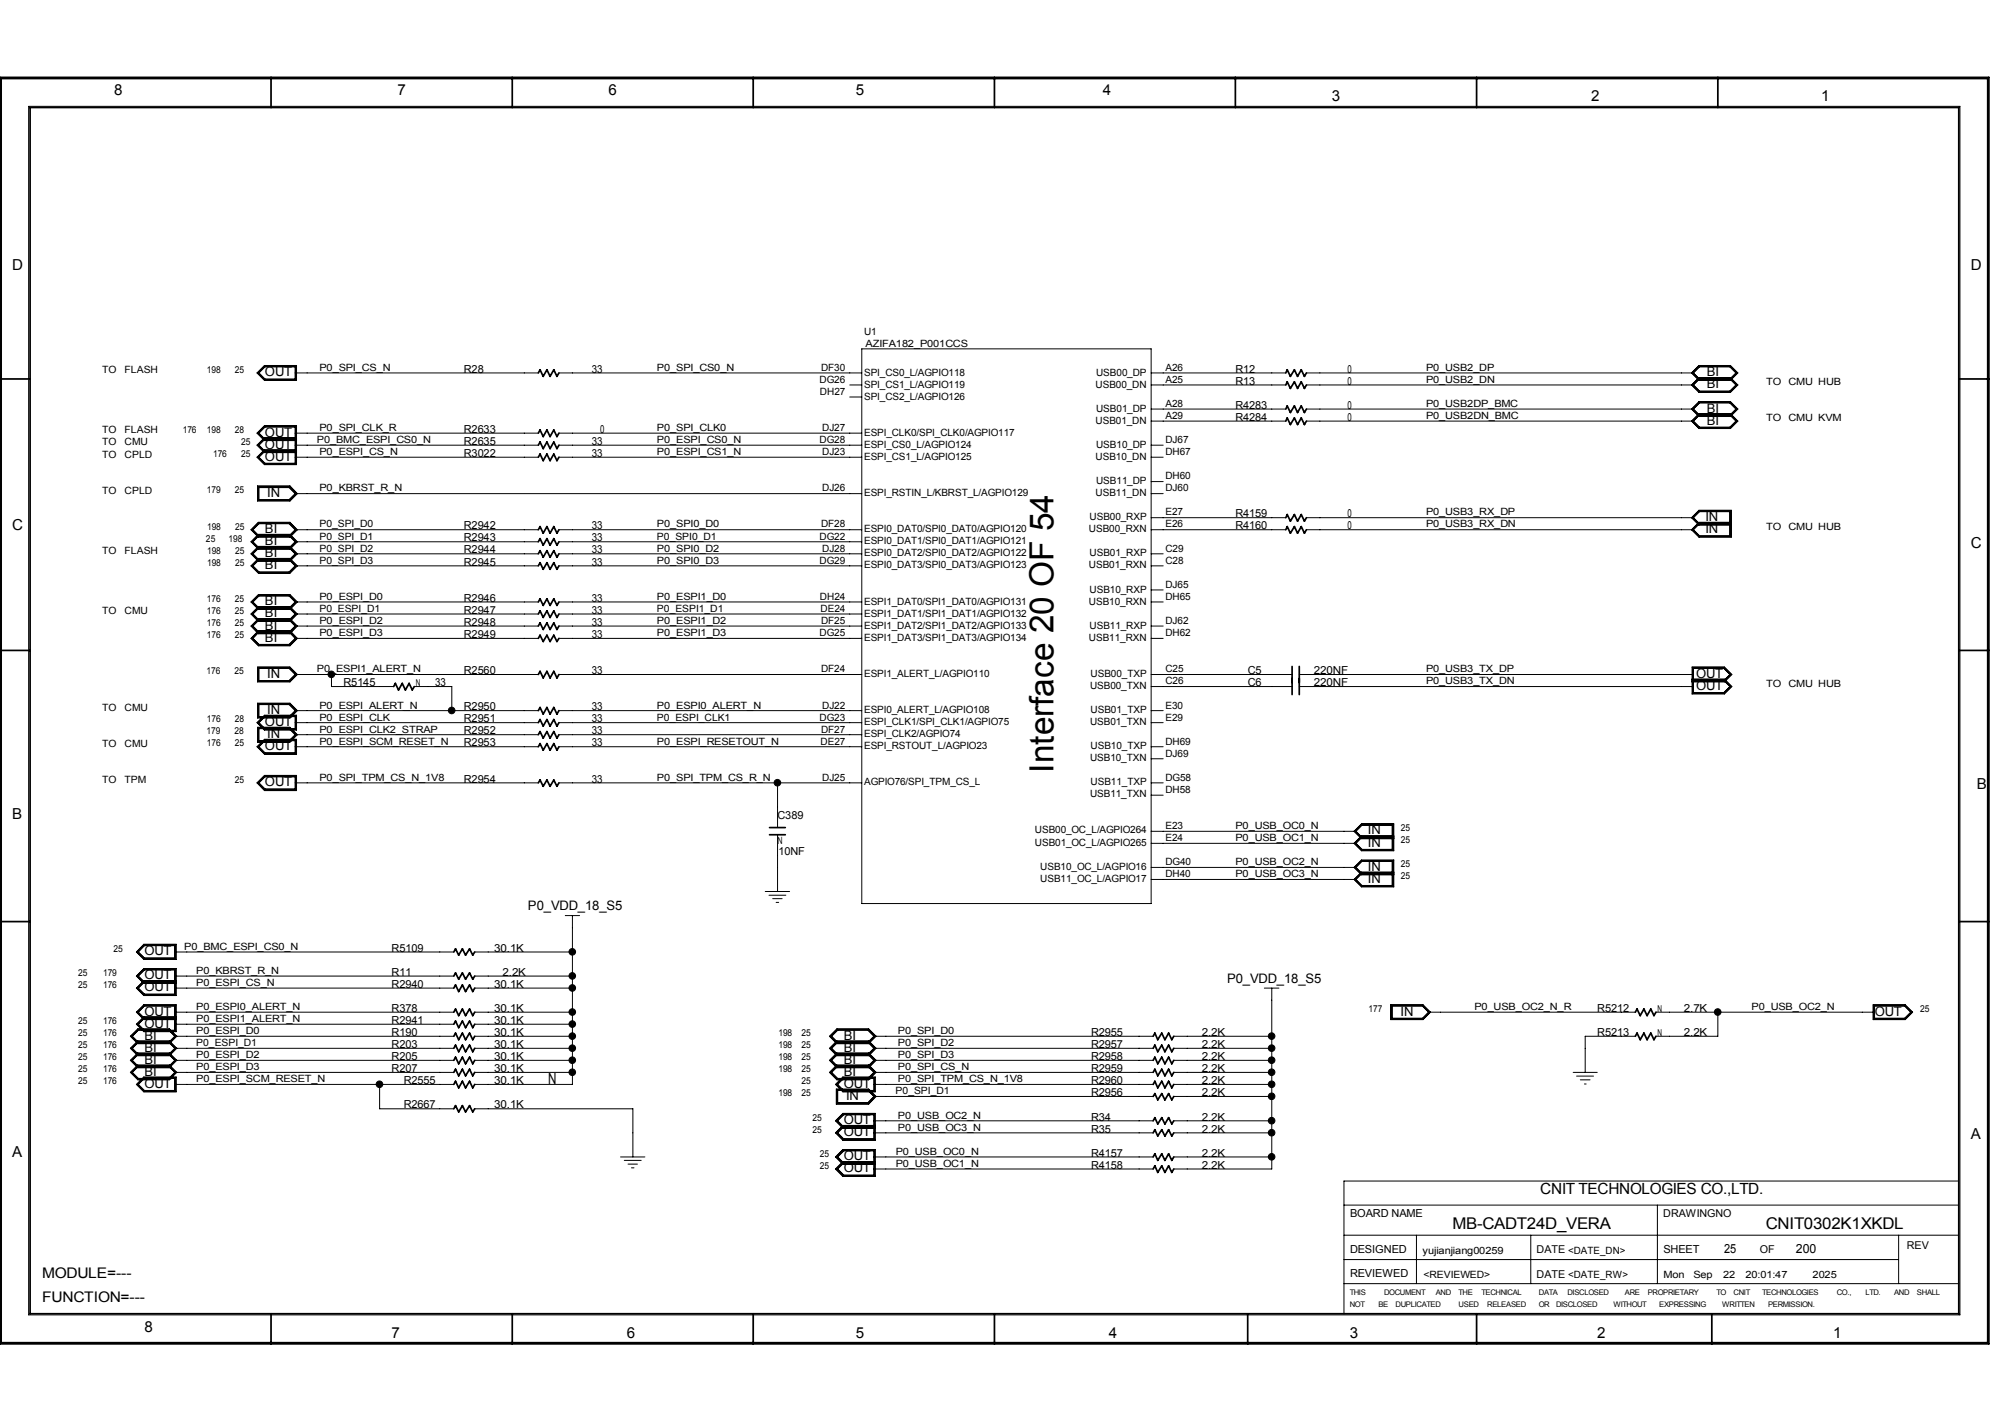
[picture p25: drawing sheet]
<svg xmlns="http://www.w3.org/2000/svg" width="297mm" height="210mm" viewBox="0 0 297 210" stroke-linecap="round" stroke-linejoin="round" font-family="sans-serif">
<defs><g id="words">
<text font-size="4.9" x="155.7" y="114.1" transform="rotate(-90 155.7 114.1)">Interface 20 OF 54</text>
<g font-size="2.4">
<text x="214.6" y="181.5">MB-CADT24D_VERA</text>
<text x="260.9" y="181.5">CNIT0302K1XKDL</text>
</g>
<g font-size="2.3">
<text x="81" y="160.1">N</text>
<text x="227.6" y="176.3">CNIT TECHNOLOGIES CO.,LTD.</text>
</g>
<g font-size="2.2">
<text x="16.9" y="14.1">8</text>
<text x="58.8" y="14.1">7</text>
<text x="89.9" y="14.1">6</text>
<text x="126.4" y="14.1">5</text>
<text x="163" y="14.1">4</text>
<text x="196.8" y="15">3</text>
<text x="235.1" y="15">2</text>
<text x="269.1" y="15">1</text>
<text x="1.8" y="39.9">D</text>
<text x="291.2" y="39.9">D</text>
<text x="1.8" y="78.2">C</text>
<text x="291.2" y="80.9">C</text>
<text x="292.1" y="116.5">B</text>
<text x="1.8" y="121">B</text>
<text x="1.8" y="170.8">A</text>
<text x="291.2" y="168.2">A</text>
<text x="6.2" y="188.7">MODULE=---</text>
<text x="6.2" y="192.2">FUNCTION=---</text>
<text x="21.3" y="196.6">8</text>
<text x="57.9" y="197.5">7</text>
<text x="92.6" y="197.5">6</text>
<text x="126.4" y="197.5">5</text>
<text x="163.9" y="197.5">4</text>
<text x="199.5" y="197.5">3</text>
<text x="236" y="197.5">2</text>
<text x="270.9" y="197.5">1</text>
</g>
<g font-size="1.9">
<text x="39.2" y="55.5">OUT</text>
<text x="252.2" y="55.5">BI</text>
<text x="252.2" y="57.4">BI</text>
<text x="39.2" y="64.5">OUT</text>
<text x="252.2" y="62.7">BI</text>
<text x="252.2" y="60.9">BI</text>
<text x="39.2" y="68">OUT</text>
<text x="39.2" y="66.3">OUT</text>
<text x="39.5" y="73.4">IN</text>
<text x="252" y="76.9">IN</text>
<text x="39.2" y="82.3">BI</text>
<text x="39.2" y="80.5">BI</text>
<text x="39.2" y="78.7">BI</text>
<text x="252" y="78.7">IN</text>
<text x="39.2" y="84.1">BI</text>
<text x="39.2" y="89.4">BI</text>
<text x="39.2" y="93">BI</text>
<text x="39.2" y="94.7">BI</text>
<text x="39.2" y="91.2">BI</text>
<text x="39.5" y="100.1">IN</text>
<text x="250.6" y="100.1">OUT</text>
<text x="250.6" y="101.9">OUT</text>
<text x="39.2" y="107.2">OUT</text>
<text x="39.5" y="105.5">IN</text>
<text x="39.2" y="110.8">OUT</text>
<text x="39.5" y="109">IN</text>
<text x="39.2" y="116.1">OUT</text>
<text x="202.1" y="123.2">IN</text>
<text x="202.1" y="125">IN</text>
<text x="202.1" y="130.4">IN</text>
<text x="202.1" y="128.6">IN</text>
<text x="78" y="134.5">P0_VDD_18_S5</text>
<text x="21.3" y="141.1">OUT</text>
<text x="21.3" y="150">OUT</text>
<text x="21.3" y="146.4">OUT</text>
<text x="21.3" y="144.6">OUT</text>
<text x="181.3" y="145.2">P0_VDD_18_S5</text>
<text x="207" y="150">IN</text>
<text x="277" y="150">OUT</text>
<text x="21.3" y="151.8">OUT</text>
<text x="21.3" y="155.3">BI</text>
<text x="21.3" y="153.5">BI</text>
<text x="124.7" y="153.5">BI</text>
<text x="124.7" y="155.3">BI</text>
<text x="21.3" y="160.7">OUT</text>
<text x="21.3" y="157.1">BI</text>
<text x="21.3" y="158.9">BI</text>
<text x="124.7" y="160.7">OUT</text>
<text x="124.7" y="158.9">BI</text>
<text x="124.7" y="157.1">BI</text>
<text x="124.7" y="167.8">OUT</text>
<text x="124.7" y="166">OUT</text>
<text x="125" y="162.4">IN</text>
<text x="124.7" y="171.3">OUT</text>
<text x="124.7" y="173.1">OUT</text>
<text x="254.7" y="185">25</text>
<text x="265.4" y="185">200</text>
</g>
<g font-size="1.6">
<text x="68.5" y="55">R28</text>
<text x="87.5" y="55">33</text>
<text x="182.5" y="56.8">R13</text>
<text x="182.5" y="55">R12</text>
<text x="199.1" y="56.8">0</text>
<text x="199.1" y="55">0</text>
<text x="68.5" y="65.7">R2635</text>
<text x="68.5" y="63.9">R2633</text>
<text x="87.5" y="65.7">33</text>
<text x="88.7" y="63.9">0</text>
<text x="182.5" y="60.4">R4283</text>
<text x="182.5" y="62.1">R4284</text>
<text x="199.1" y="60.4">0</text>
<text x="199.1" y="62.1">0</text>
<text x="68.5" y="67.5">R3022</text>
<text x="87.5" y="67.5">33</text>
<text x="182.5" y="76.4">R4159</text>
<text x="199.1" y="76.4">0</text>
<text x="68.5" y="78.2">R2942</text>
<text x="68.5" y="80">R2943</text>
<text x="68.5" y="81.7">R2944</text>
<text x="68.5" y="83.5">R2945</text>
<text x="87.5" y="78.2">33</text>
<text x="87.5" y="80">33</text>
<text x="87.5" y="81.7">33</text>
<text x="87.5" y="83.5">33</text>
<text x="182.5" y="78.2">R4160</text>
<text x="199.1" y="78.2">0</text>
<text x="68.5" y="88.9">R2946</text>
<text x="87.5" y="88.9">33</text>
<text x="68.5" y="90.6">R2947</text>
<text x="68.5" y="92.4">R2948</text>
<text x="68.5" y="94.2">R2949</text>
<text x="87.5" y="90.6">33</text>
<text x="87.5" y="92.4">33</text>
<text x="87.5" y="94.2">33</text>
<text x="50.8" y="101.3">R5145</text>
<text x="64.3" y="101.3">33</text>
<text x="68.5" y="99.6">R2560</text>
<text x="87.5" y="99.6">33</text>
<text x="184.4" y="101.3">C6</text>
<text x="184.4" y="99.6">C5</text>
<text x="194.1" y="101.3">220NF</text>
<text x="194.1" y="99.6">220NF</text>
<text x="68.5" y="106.7">R2951</text>
<text x="68.5" y="104.9">R2950</text>
<text x="87.5" y="106.7">33</text>
<text x="87.5" y="104.9">33</text>
<text x="68.5" y="110.2">R2953</text>
<text x="68.5" y="108.5">R2952</text>
<text x="87.5" y="110.2">33</text>
<text x="87.5" y="108.5">33</text>
<text x="68.5" y="115.6">R2954</text>
<text x="87.5" y="115.6">33</text>
<text x="114.9" y="120.9">C389</text>
<text x="115" y="126.3">10NF</text>
<text x="57.9" y="140.5">R5109</text>
<text x="73" y="140.5">30.1K</text>
<text x="57.9" y="145.9">R2940</text>
<text x="57.9" y="149.4">R378</text>
<text x="57.9" y="144.1">R11</text>
<text x="73" y="145.9">30.1K</text>
<text x="73" y="149.4">30.1K</text>
<text x="74.2" y="144.1">2.2K</text>
<text x="236" y="149.4">R5212</text>
<text x="248.8" y="149.4">2.7K</text>
<text x="57.9" y="151.2">R2941</text>
<text x="57.9" y="154.8">R203</text>
<text x="57.9" y="153">R190</text>
<text x="73" y="151.2">30.1K</text>
<text x="73" y="154.8">30.1K</text>
<text x="73" y="153">30.1K</text>
<text x="161.2" y="154.8">R2957</text>
<text x="161.2" y="153">R2955</text>
<text x="177.6" y="154.8">2.2K</text>
<text x="177.6" y="153">2.2K</text>
<text x="236" y="153">R5213</text>
<text x="248.8" y="153">2.2K</text>
<text x="57.9" y="156.5">R205</text>
<text x="57.9" y="158.3">R207</text>
<text x="59.7" y="160.1">R2555</text>
<text x="73" y="156.5">30.1K</text>
<text x="73" y="158.3">30.1K</text>
<text x="73" y="160.1">30.1K</text>
<text x="161.2" y="161.9">R2956</text>
<text x="161.2" y="156.5">R2958</text>
<text x="161.2" y="158.3">R2959</text>
<text x="161.2" y="160.1">R2960</text>
<text x="177.6" y="161.9">2.2K</text>
<text x="177.6" y="156.5">2.2K</text>
<text x="177.6" y="158.3">2.2K</text>
<text x="177.6" y="160.1">2.2K</text>
<text x="59.7" y="163.7">R2667</text>
<text x="73" y="163.7">30.1K</text>
<text x="161.2" y="165.5">R34</text>
<text x="161.2" y="167.3">R35</text>
<text x="177.6" y="165.5">2.2K</text>
<text x="177.6" y="167.3">2.2K</text>
<text x="161.2" y="170.8">R4157</text>
<text x="161.2" y="172.6">R4158</text>
<text x="177.6" y="170.8">2.2K</text>
<text x="177.6" y="172.6">2.2K</text>
<text x="199.5" y="179.7">BOARD NAME</text>
<text x="245.8" y="179.7">DRAWINGNO</text>
<text x="199.5" y="185.1">DESIGNED</text>
<text x="227.1" y="185.1">DATE &lt;DATE_DN&gt;</text>
<text x="245.8" y="185">SHEET</text>
<text x="260" y="185.1">OF</text>
<text x="281.7" y="184.4">REV</text>
<text x="199.5" y="188.6">REVIEWED</text>
<text x="227.1" y="188.7">DATE &lt;DATE_RW&gt;</text>
</g>
<g font-size="1.5">
<text x="127.7" y="49.5">U1</text>
<text x="127.9" y="51.2">AZIFA182_P001CCS</text>
<text x="15.1" y="55.1">TO</text>
<text x="18.4" y="55.1">FLASH</text>
<text x="47.2" y="54.7">P0_SPI_CS_N</text>
<text x="97.1" y="54.7">P0_SPI_CS0_N</text>
<text x="121.1" y="56.5">DG26</text>
<text x="121.2" y="58.3">DH27</text>
<text x="121.3" y="54.7">DF30</text>
<text x="127.7" y="59">SPI_CS2_L/AGPIO126</text>
<text x="127.7" y="57.2">SPI_CS1_L/AGPIO119</text>
<text x="127.7" y="55.5">SPI_CS0_L/AGPIO118</text>
<text x="161.9" y="57.2">USB00_DN</text>
<text x="162" y="55.5">USB00_DP</text>
<text x="172.2" y="54.7">A26</text>
<text x="172.2" y="56.5">A25</text>
<text x="210.7" y="54.7">P0_USB2_DP</text>
<text x="210.7" y="56.5">P0_USB2_DN</text>
<text x="261" y="56.9">TO</text>
<text x="264.3" y="56.9">CMU HUB</text>
<text x="15.1" y="64">TO</text>
<text x="15.1" y="65.8">TO</text>
<text x="18.4" y="64">FLASH</text>
<text x="18.4" y="65.8">CMU</text>
<text x="46.8" y="65.5">P0_BMC_ESPI_CS0_N</text>
<text x="47.2" y="63.7">P0_SPI_CLK_R</text>
<text x="97.1" y="65.5">P0_ESPI_CS0_N</text>
<text x="97.1" y="63.7">P0_SPI_CLK0</text>
<text x="121.1" y="65.5">DG28</text>
<text x="121.5" y="63.7">DJ27</text>
<text x="127.7" y="64.4">ESPI_CLK0/SPI_CLK0/AGPIO117</text>
<text x="161.9" y="62.6">USB01_DN</text>
<text x="162" y="60.8">USB01_DP</text>
<text x="172.2" y="65.5">DJ67</text>
<text x="172.2" y="61.9">A29</text>
<text x="172.2" y="60.1">A28</text>
<text x="210.7" y="61.9">P0_USB2DN_BMC</text>
<text x="210.7" y="60.1">P0_USB2DP_BMC</text>
<text x="261" y="62.2">TO</text>
<text x="264.3" y="62.2">CMU KVM</text>
<text x="15.1" y="67.6">TO</text>
<text x="18.4" y="67.6">CPLD</text>
<text x="47.2" y="67.2">P0_ESPI_CS_N</text>
<text x="97.1" y="67.2">P0_ESPI_CS1_N</text>
<text x="121.5" y="67.2">DJ23</text>
<text x="127.7" y="67.9">ESPI_CS1_L/AGPIO125</text>
<text x="127.7" y="66.2">ESPI_CS0_L/AGPIO124</text>
<text x="161.9" y="67.9">USB10_DN</text>
<text x="162" y="71.5">USB11_DP</text>
<text x="162" y="66.2">USB10_DP</text>
<text x="172.2" y="67.2">DH67</text>
<text x="172.2" y="70.8">DH60</text>
<text x="15.1" y="72.9">TO</text>
<text x="18.4" y="72.9">CPLD</text>
<text x="47.2" y="77.9">P0_SPI_D0</text>
<text x="47.2" y="72.6">P0_KBRST_R_N</text>
<text x="97.1" y="77.9">P0_SPI0_D0</text>
<text x="121.3" y="77.9">DF28</text>
<text x="121.5" y="72.6">DJ26</text>
<text x="127.7" y="73.3">ESPI_RSTIN_L/KBRST_L/AGPIO129</text>
<text x="161" y="76.8">USB00_RXP</text>
<text x="161.9" y="73.3">USB11_DN</text>
<text x="172.2" y="77.9">E26</text>
<text x="172.2" y="76.1">E27</text>
<text x="172.2" y="72.6">DJ60</text>
<text x="210.7" y="77.9">P0_USB3_RX_DN</text>
<text x="210.7" y="76.1">P0_USB3_RX_DP</text>
<text x="15.1" y="81.8">TO</text>
<text x="18.4" y="81.8">FLASH</text>
<text x="47.2" y="79.7">P0_SPI_D1</text>
<text x="47.2" y="83.3">P0_SPI_D3</text>
<text x="47.2" y="81.5">P0_SPI_D2</text>
<text x="97.1" y="79.7">P0_SPI0_D1</text>
<text x="97.1" y="83.3">P0_SPI0_D3</text>
<text x="97.1" y="81.5">P0_SPI0_D2</text>
<text x="121.1" y="79.7">DG22</text>
<text x="121.1" y="83.3">DG29</text>
<text x="121.5" y="81.5">DJ28</text>
<text x="127.7" y="83.9">ESPI0_DAT3/SPI0_DAT3/AGPIO123</text>
<text x="127.7" y="82.2">ESPI0_DAT2/SPI0_DAT2/AGPIO122</text>
<text x="127.7" y="80.4">ESPI0_DAT1/SPI0_DAT1/AGPIO121</text>
<text x="127.7" y="78.6">ESPI0_DAT0/SPI0_DAT0/AGPIO120</text>
<text x="160.9" y="83.9">USB01_RXN</text>
<text x="160.9" y="78.6">USB00_RXN</text>
<text x="161" y="82.2">USB01_RXP</text>
<text x="172.2" y="83.3">C28</text>
<text x="172.2" y="81.5">C29</text>
<text x="261" y="78.3">TO</text>
<text x="264.3" y="78.3">CMU HUB</text>
<text x="47.2" y="88.6">P0_ESPI_D0</text>
<text x="97.1" y="88.6">P0_ESPI1_D0</text>
<text x="121.2" y="88.6">DH24</text>
<text x="127.7" y="89.3">ESPI1_DAT0/SPI1_DAT0/AGPIO131</text>
<text x="160.9" y="89.3">USB10_RXN</text>
<text x="161" y="87.5">USB10_RXP</text>
<text x="172.2" y="86.8">DJ65</text>
<text x="172.2" y="88.6">DH65</text>
<text x="15.1" y="90.7">TO</text>
<text x="18.4" y="90.7">CMU</text>
<text x="47.2" y="90.4">P0_ESPI_D1</text>
<text x="47.2" y="92.2">P0_ESPI_D2</text>
<text x="47.2" y="93.9">P0_ESPI_D3</text>
<text x="97.1" y="90.4">P0_ESPI1_D1</text>
<text x="97.1" y="93.9">P0_ESPI1_D3</text>
<text x="97.1" y="92.2">P0_ESPI1_D2</text>
<text x="121.1" y="93.9">DG25</text>
<text x="121.2" y="90.4">DE24</text>
<text x="121.3" y="92.2">DF25</text>
<text x="127.7" y="94.6">ESPI1_DAT3/SPI1_DAT3/AGPIO134</text>
<text x="127.7" y="92.8">ESPI1_DAT2/SPI1_DAT2/AGPIO133</text>
<text x="127.7" y="91.1">ESPI1_DAT1/SPI1_DAT1/AGPIO132</text>
<text x="160.9" y="94.6">USB11_RXN</text>
<text x="161" y="92.8">USB11_RXP</text>
<text x="172.2" y="93.9">DH62</text>
<text x="172.2" y="92.2">DJ62</text>
<text x="46.8" y="99.3">P0_ESPI1_ALERT_N</text>
<text x="121.3" y="99.3">DF24</text>
<text x="127.7" y="100">ESPI1_ALERT_L/AGPIO110</text>
<text x="161.1" y="101.7">USB00_TXN</text>
<text x="161.2" y="100">USB00_TXP</text>
<text x="172.2" y="101.1">C26</text>
<text x="172.2" y="99.3">C25</text>
<text x="210.7" y="99.3">P0_USB3_TX_DP</text>
<text x="210.7" y="101.1">P0_USB3_TX_DN</text>
<text x="261" y="101.4">TO</text>
<text x="264.3" y="101.4">CMU HUB</text>
<text x="15.1" y="105">TO</text>
<text x="18.4" y="105">CMU</text>
<text x="47.2" y="106.4">P0_ESPI_CLK</text>
<text x="47.2" y="104.7">P0_ESPI_ALERT_N</text>
<text x="97.1" y="106.4">P0_ESPI_CLK1</text>
<text x="97.1" y="104.7">P0_ESPI0_ALERT_N</text>
<text x="121.1" y="106.4">DG23</text>
<text x="121.5" y="104.7">DJ22</text>
<text x="127.7" y="107.1">ESPI_CLK1/SPI_CLK1/AGPIO75</text>
<text x="127.7" y="105.3">ESPI0_ALERT_L/AGPIO108</text>
<text x="161.1" y="107.1">USB01_TXN</text>
<text x="161.2" y="105.3">USB01_TXP</text>
<text x="172.2" y="104.7">E30</text>
<text x="172.2" y="106.4">E29</text>
<text x="15.1" y="110.3">TO</text>
<text x="18.4" y="110.3">CMU</text>
<text x="47.2" y="108.2">P0_ESPI_CLK2_STRAP</text>
<text x="47.2" y="110">P0_ESPI_SCM_RESET_N</text>
<text x="97.1" y="110">P0_ESPI_RESETOUT_N</text>
<text x="121.2" y="110">DE27</text>
<text x="121.3" y="108.2">DF27</text>
<text x="127.7" y="110.6">ESPI_RSTOUT_L/AGPIO23</text>
<text x="127.7" y="108.8">ESPI_CLK2/AGPIO74</text>
<text x="161.1" y="112.4">USB10_TXN</text>
<text x="161.2" y="110.6">USB10_TXP</text>
<text x="172.2" y="110">DH69</text>
<text x="172.2" y="111.8">DJ69</text>
<text x="15.1" y="115.7">TO</text>
<text x="18.4" y="115.7">TPM</text>
<text x="47.2" y="115.3">P0_SPI_TPM_CS_N_1V8</text>
<text x="97.1" y="115.3">P0_SPI_TPM_CS_R_N</text>
<text x="121.5" y="115.3">DJ25</text>
<text x="127.7" y="116">AGPIO76/SPI_TPM_CS_L</text>
<text x="161.1" y="117.7">USB11_TXN</text>
<text x="161.2" y="116">USB11_TXP</text>
<text x="172.2" y="115.3">DG58</text>
<text x="172.2" y="117.1">DH58</text>
<text x="114.9" y="124.6">N</text>
<text x="152.9" y="124.9">USB01_OC_L/AGPIO265</text>
<text x="152.9" y="123.1">USB00_OC_L/AGPIO264</text>
<text x="172.2" y="124.2">E24</text>
<text x="172.2" y="122.4">E23</text>
<text x="182.6" y="124.2">P0_USB_OC1_N</text>
<text x="182.6" y="122.4">P0_USB_OC0_N</text>
<text x="153.7" y="130.2">USB11_OC_L/AGPIO17</text>
<text x="153.7" y="128.4">USB10_OC_L/AGPIO16</text>
<text x="172.2" y="127.8">DG40</text>
<text x="172.2" y="129.6">DH40</text>
<text x="182.6" y="129.6">P0_USB_OC3_N</text>
<text x="182.6" y="127.8">P0_USB_OC2_N</text>
<text x="27.2" y="140.3">P0_BMC_ESPI_CS0_N</text>
<text x="29" y="143.8">P0_KBRST_R_N</text>
<text x="29" y="149.2">P0_ESPI0_ALERT_N</text>
<text x="29" y="145.6">P0_ESPI_CS_N</text>
<text x="217.9" y="149.2">P0_USB_OC2_N_R</text>
<text x="258.8" y="149.2">P0_USB_OC2_N</text>
<text x="29" y="154.5">P0_ESPI_D1</text>
<text x="29" y="151">P0_ESPI1_ALERT_N</text>
<text x="29" y="152.7">P0_ESPI_D0</text>
<text x="132.7" y="152.7">P0_SPI_D0</text>
<text x="132.7" y="154.5">P0_SPI_D2</text>
<text x="29" y="159.9">P0_ESPI_SCM_RESET_N</text>
<text x="29" y="156.3">P0_ESPI_D2</text>
<text x="29" y="158.1">P0_ESPI_D3</text>
<text x="132.3" y="161.6">P0_SPI_D1</text>
<text x="132.7" y="159.9">P0_SPI_TPM_CS_N_1V8</text>
<text x="132.7" y="156.3">P0_SPI_D3</text>
<text x="132.7" y="158.1">P0_SPI_CS_N</text>
<text x="132.7" y="165.2">P0_USB_OC2_N</text>
<text x="132.7" y="167">P0_USB_OC3_N</text>
<text x="132.3" y="172.3">P0_USB_OC1_N</text>
<text x="132.3" y="170.5">P0_USB_OC0_N</text>
<text x="210.2" y="185.1">yujianjiang00259</text>
<text x="210.3" y="188.7">&lt;REVIEWED&gt;</text>
<text x="245.8" y="188.7">Mon</text>
<text x="250.2" y="188.7">Sep</text>
<text x="254.6" y="188.7">22</text>
<text x="257.9" y="188.7">20:01:47</text>
<text x="267.8" y="188.7">2025</text>
</g>
<g font-size="1.4">
<text x="30.6" y="55">198</text>
<text x="34.7" y="55">25</text>
<text x="27" y="63.9">176</text>
<text x="30.6" y="63.9">198</text>
<text x="34.7" y="63.9">28</text>
<text x="35.6" y="65.7">25</text>
<text x="31.5" y="67.5">176</text>
<text x="35.6" y="67.5">25</text>
<text x="30.6" y="72.9">179</text>
<text x="34.7" y="72.9">25</text>
<text x="30.4" y="80">25</text>
<text x="30.6" y="78.2">198</text>
<text x="30.6" y="83.5">198</text>
<text x="30.6" y="81.8">198</text>
<text x="33.8" y="80">198</text>
<text x="34.8" y="78.2">25</text>
<text x="34.8" y="83.5">25</text>
<text x="34.8" y="81.8">25</text>
<text x="30.6" y="88.9">176</text>
<text x="34.7" y="88.9">25</text>
<text x="30.6" y="94.2">176</text>
<text x="30.6" y="92.4">176</text>
<text x="30.6" y="90.6">176</text>
<text x="34.7" y="94.2">25</text>
<text x="34.7" y="92.4">25</text>
<text x="34.7" y="90.6">25</text>
<text x="30.5" y="99.6">176</text>
<text x="34.7" y="99.6">25</text>
<text x="61.4" y="101.4">N</text>
<text x="30.6" y="106.7">176</text>
<text x="34.7" y="106.7">28</text>
<text x="30.5" y="108.5">179</text>
<text x="30.6" y="110.2">176</text>
<text x="34.7" y="108.5">28</text>
<text x="34.7" y="110.2">25</text>
<text x="34.7" y="115.6">25</text>
<text x="207" y="124.5">25</text>
<text x="207" y="122.7">25</text>
<text x="207" y="128.1">25</text>
<text x="207" y="129.8">25</text>
<text x="16.8" y="140.6">25</text>
<text x="11.6" y="144.1">25</text>
<text x="11.6" y="145.9">25</text>
<text x="15.2" y="145.9">176</text>
<text x="15.2" y="144.1">179</text>
<text x="202.2" y="149.4">177</text>
<text x="244.9" y="149.4">N</text>
<text x="283.7" y="149.4">25</text>
<text x="11.6" y="153">25</text>
<text x="11.6" y="151.2">25</text>
<text x="11.6" y="154.8">25</text>
<text x="15.2" y="153">176</text>
<text x="15.2" y="151.2">176</text>
<text x="15.2" y="154.8">176</text>
<text x="115" y="153">198</text>
<text x="115" y="154.8">198</text>
<text x="118.4" y="153">25</text>
<text x="118.4" y="154.8">25</text>
<text x="244.9" y="153">N</text>
<text x="11.6" y="158.3">25</text>
<text x="11.6" y="156.6">25</text>
<text x="11.6" y="160.1">25</text>
<text x="15.2" y="158.3">176</text>
<text x="15.2" y="156.6">176</text>
<text x="15.2" y="160.1">176</text>
<text x="115" y="156.6">198</text>
<text x="115" y="158.3">198</text>
<text x="115" y="161.9">198</text>
<text x="118.4" y="156.6">25</text>
<text x="118.4" y="161.9">25</text>
<text x="118.4" y="160.1">25</text>
<text x="118.4" y="158.3">25</text>
<text x="120.1" y="165.5">25</text>
<text x="120.1" y="167.3">25</text>
<text x="121.2" y="172.6">25</text>
<text x="121.2" y="170.8">25</text>
</g>
<g font-size="1.1">
<text x="199.4" y="191.3">THIS</text>
<text x="204.5" y="191.3">DOCUMENT</text>
<text x="212.1" y="191.3">AND</text>
<text x="215.5" y="191.3">THE</text>
<text x="218.9" y="191.3">TECHNICAL</text>
<text x="227.4" y="191.3">DATA</text>
<text x="231.6" y="191.3">DISCLOSED</text>
<text x="240.1" y="191.3">ARE</text>
<text x="243.5" y="191.3">PROPRIETARY</text>
<text x="253.6" y="191.3">TO</text>
<text x="256.2" y="191.3">CNIT</text>
<text x="260.4" y="191.3">TECHNOLOGIES</text>
<text x="271.4" y="191.3">CO.,</text>
<text x="275.6" y="191.3">LTD.</text>
<text x="279.9" y="191.3">AND</text>
<text x="283.3" y="191.3">SHALL</text>
<text x="199.4" y="193.1">NOT</text>
<text x="203.7" y="193.1">BE</text>
<text x="206.2" y="193.1">DUPLICATED</text>
<text x="215.5" y="193.1">USED</text>
<text x="219.8" y="193.1">RELEASED</text>
<text x="227.4" y="193.1">OR</text>
<text x="229.9" y="193.1">DISCLOSED</text>
<text x="238.4" y="193.1">WITHOUT</text>
<text x="245.2" y="193.1">EXPRESSING</text>
<text x="254.5" y="193.1">WRITTEN</text>
<text x="261.2" y="193.1">PERMISSION.</text>
</g>
</g></defs>
<g fill="none" stroke="#000" stroke-width=".25">
<path d="M0 11.4h293.9v187.1h-293.9zM.2 11.6h293.5v186.7h-293.5zM4.4 15.9h285v178.1h-285zM40 11.4v4.5M75.7 11.4v4.5M111.3 11.4v4.5M146.9 11.4v4.5M182.5 11.4v4.5M218.2 11.4v4.5M253.8 11.4v4.5M0 56h4.4M79.5 55.1l.3-.5 .5 1 .5-1 .5 1 .5-1 .5 1 .3-.5"/>
<path d="M190 56.9l.2-.5 .5 1 .6-1 .4 1 .6-1 .4 1 .3-.5M190 55.1l.2-.5 .5 1 .6-1 .4 1 .6-1 .4 1 .3-.5M289.4 56h4.5M79.5 78.2l.3-.4 .5 .9 .5-.9 .5 .9 .5-.9 .5 .9 .3-.5M79.5 65.7l.3-.4 .5 1 .5-1 .5 1 .5-1 .5 1 .3-.6M79.5 67.5l.3-.4 .5 .9 .5-.9 .5 .9 .5-.9 .5 .9 .3-.5M79.5 64l.3-.5 .5 1 .5-1 .5 1 .5-1 .5 1 .3-.5M190 78.2l.2-.4 .5 .9 .6-.9 .4 .9 .6-.9 .4 .9 .3-.5M190 76.5l.2-.5 .5 1 .6-1 .4 1 .6-1 .4 1 .3-.5M190 60.4l.2-.5 .5 1 .6-1 .4 1 .6-1 .4 1 .3-.5M190 62.2l.2-.5 .5 1 .6-1 .4 1 .6-1 .4 1 .3-.5M0 96.1h4.4"/>
<path d="M79.5 80l.3-.5 .5 1 .5-1 .5 1 .5-1 .5 1 .3-.5M79.5 81.8l.3-.5 .5 1 .5-1 .5 1 .5-1 .5 1 .3-.5M79.5 83.6l.3-.5 .5 1 .5-1 .5 1 .5-1 .5 1 .3-.5M79.5 88.9l.3-.5 .5 1 .5-1 .5 1 .5-1 .5 1 .3-.5M79.5 90.7l.3-.5 .5 1 .5-1 .5 1 .5-1 .5 1 .3-.5M79.5 92.5l.3-.5 .5 1 .5-1 .5 1 .5-1 .5 1 .3-.5M79.5 94.3l.3-.5 .5 .9 .5-.9 .5 .9 .5-.9 .5 .9 .3-.4M79.5 99.6l.3-.5 .5 1 .5-1 .5 1 .5-1 .5 1 .3-.5M190.9 98.4v4.2M192 98.4v4.2M289.4 96.1h4.5M58.2 101.4l.2-.5 .5 1 .5-1 .5 1 .6-1 .4 1 .3-.5"/>
<path d="M79.5 104.9l.3-.4 .5 1 .5-1 .5 1 .5-1 .5 1 .3-.6M79.5 106.7l.3-.4 .5 .9 .5-.9 .5 .9 .5-.9 .5 .9 .3-.5M79.5 108.5l.3-.5 .5 1 .5-1 .5 1 .5-1 .5 1 .3-.5M79.5 110.3l.3-.5 .5 1 .5-1 .5 1 .5-1 .5 1 .3-.5M79.5 115.6l.3-.4 .5 .9 .5-.9 .5 .9 .5-.9 .5 .9 .3-.5M0 136.1h4.4M113.7 123.3h2.3M113.7 122.2h2.3M289.4 136.1h4.5M67.1 144.1l.2-.4 .5 .9 .5-.9 .5 .9 .6-.9 .4 .9 .3-.5M67.1 145.9l.2-.4 .5 .9 .5-.9 .5 .9 .6-.9 .4 .9 .3-.5M67.1 151.3l.2-.5 .5 1 .5-1 .5 1 .6-1 .4 1 .3-.5"/>
<path d="M67.1 153l.2-.4 .5 .9 .5-.9 .5 .9 .6-.9 .4 .9 .3-.5M67.1 154.8l.2-.5 .5 1 .5-1 .5 1 .6-1 .4 1 .3-.5M67.1 156.6l.2-.5 .5 1 .5-1 .5 1 .6-1 .4 1 .3-.5M67.1 158.4l.2-.5 .5 1 .5-1 .5 1 .6-1 .4 1 .3-.5M67.1 149.5l.2-.5 .5 1 .5-1 .5 1 .6-1 .4 1 .3-.5M67.1 140.6l.2-.5 .5 1 .5-1 .5 1 .6-1 .4 1 .3-.5M170.4 153l.2-.4 .5 .9 .6-.9 .4 .9 .6-.9 .4 .9 .3-.5M170.4 156.6l.2-.5 .5 1 .6-1 .4 1 .6-1 .4 1 .3-.5M170.4 154.8l.2-.5 .5 1 .6-1 .4 1 .6-1 .4 1 .3-.5M170.4 158.4l.2-.5 .5 1 .6-1 .4 1 .6-1 .4 1 .3-.5M241.6 149.5l.3-.5 .5 1 .5-1 .5 1 .5-1 .5 1 .3-.5M241.6 153l.3-.4 .5 .9 .5-.9 .5 .9 .5-.9 .5 .9 .3-.5"/>
<path d="M67.1 163.7l.2-.4 .5 .9 .5-.9 .5 .9 .6-.9 .4 .9 .3-.5M67.1 160.1l.2-.4 .5 1 .5-1 .5 1 .6-1 .4 1 .3-.6M170.4 160.1l.2-.4 .5 1 .6-1 .4 1 .6-1 .4 1 .3-.6M170.4 167.3l.2-.5 .5 1 .6-1 .4 1 .6-1 .4 1 .3-.5M170.4 165.5l.2-.4 .5 .9 .6-.9 .4 .9 .6-.9 .4 .9 .3-.5M170.4 161.9l.2-.4 .5 .9 .6-.9 .4 .9 .6-.9 .4 .9 .3-.5M170.4 172.6l.2-.4 .5 .9 .6-.9 .4 .9 .6-.9 .4 .9 .3-.5M170.4 170.9l.2-.5 .5 1 .6-1 .4 1 .6-1 .4 1 .3-.5M40 194v4.5M75.7 194v4.5M111.3 194v4.5M146.9 194v4.5"/>
<path d="M184.4 194v4.5M218.2 194v4.5M252.9 194v4.5"/>
</g>
<g fill="none" stroke="#000" stroke-width=".15">
<path d="M4.2 15.7h285.4v178.5h-285.4zM38 55.1l1.1-1.1h4.7v2.2h-4.7zM38.1 55.1l1-1.1h4.7v2.1h-4.7zM38.3 55.1l.9-.9h4.4v1.8h-4.4zM39.1 54.1h4.6v1.9h-4.6l-.9-.9zM43.6 55.1h35.9M82.6 55.1h44.7M125.6 56.9h1.7M125.6 58.6h1.7M127.3 51.5h42.8v81.9h-42.8zM170.1 55.1h19.9M170.1 56.9h19.9"/>
<path d="M193 55.1h57.2M193 56.9h57.2M249.9 55.1l1.1-1.1h4.7l1.1 1.1-1.1 1.1h-4.7zM249.9 56.9l1.1-1.1h4.7l1.1 1.1-1.1 1.1h-4.7zM250 55.1l1.1-1.1h4.6l1 1.1-1 1h-4.6zM250 56.9l1.1-1.1h4.6l1 1.1-1 1h-4.6zM250.1 55.1l1-1h4.5l1 1-1 .9h-4.5zM250.1 56.9l1-1h4.5l1 1-1 .9h-4.5zM250.2 55.1l.9-.9h4.5l.9 .9-.9 .9M250.2 55.1l.9 .9M251.1 56h4.5M251.1 56l-.9 .9"/>
<path d="M255.6 56l.9 .9-.9 .8h-4.5l-.9-.8M37.1 78.2l1.1-1.1h4.6l1.1 1.1-1.1 1.1h-4.6zM38.1 71.8h4.7l1.1 1.1-1.1 1.1h-4.7zM38.1 71.8h4.7l1 1.1-1 1h-4.7zM38.2 71.9h4.6l.9 1-.9 .9h-4.6zM38.2 77.2h4.6l1 1-1 1h-4.6l-1-1zM38.2 79h4.6l1 1-1 1h-4.6l-1-1zM38.2 77.3h4.6l.9 .9-.9 1h-4.6l-.9-1zM38.2 79h4.6l.9 1-.9 1h-4.6l-.9-1zM38.3 72h4.4l.9 .9-.9 .9h-4.4zM38.3 79.1h4.4M38.3 79.1l-.9 .9 .9 .9"/>
<path d="M39.2 64.9l-.9-.9 .9-.9h4.4v5.3h-4.4l-.9-.9 .9-.9M39.2 64.9l-.9 .8 .9 .9M39.2 64.9h4.4M39.2 66.6h4.4M42.7 79.1l.9 .9M43.6 72.9h83.7M43.6 78.2h35.9M43.6 64h35.9M43.6 65.7h35.9M43.6 67.5h35.9M43.6 78.2l-.9-.9h-4.4l-.9 .9 .9 .9M43.6 78.2l-.9 .9"/>
<path d="M43.7 64.9h-4.6l-.9-.9 .9-1h4.6v5.5h-4.6l-.9-1 .9-.9h4.6M43.7 64.8h-4.6l-.9 .9 .9 1h4.6M43.8 65h-4.7l-1-1 1-1.1h4.7v5.7h-4.7l-1-1.1 1-1h4.7M43.8 64.7h-4.7l-1 1 1 1.1h4.7M43.8 65.1h-4.7l-1.1-1.1 1.1-1.1h4.7v5.7h-4.7l-1.1-1.1 1.1-1.1h4.7M43.8 64.6h-4.7l-1.1 1.1 1.1 1.1h4.7M82.6 78.2h44.7M82.6 64h44.7M82.6 65.7h44.7M82.6 67.5h44.7M170.1 72.9h1.8M170.1 78.2h19.9"/>
<path d="M170.1 65.7h1.8M170.1 67.5h1.8M170.1 60.4h19.9M170.1 62.2h19.9M170.1 71.1h1.8M170.1 76.5h19.9M193 78.2h57.2M193 60.4h57.2M193 62.2h57.2M193 76.5h57.2M249.9 60.4l1.1-1.1h4.7l1.1 1.1-1.1 1.1h-4.7zM249.9 62.2l1.1-1.1h4.7l1.1 1.1-1.1 1.1h-4.7z"/>
<path d="M250 60.4l1.1-1h4.6l1 1-1 1h-4.6zM250 62.2l1.1-1h4.6l1 1-1 1h-4.6zM250.1 60.4l1-1h4.5l1 1-1 1h-4.5zM250.1 62.2l1-1h4.5l1 1-1 1h-4.5zM250.2 76.5l.9-.9h4.5v3.5h-4.5l-.9-.9M250.2 76.5l.9 .8M250.2 60.4l.9-.9h4.5l.9 .9-.9 .9M250.2 60.4l.9 .9M251.1 77.3l-.9 .9M251.1 77.3h4.5M251.1 61.3h4.5M251.1 61.3l-.9 .9"/>
<path d="M255.6 61.3l.9 .9-.9 .9h-4.5l-.9-.9M255.7 77.3h-4.6l-1 .9 1 1h4.6v-3.7h-4.6l-1 1 1 .9h4.6M255.7 77.2h-4.6l-1.1 1 1.1 1h4.6v-3.8h-4.6l-1.1 1.1 1.1 1h4.6M255.8 77.1h-4.8l-1.1 1.1 1.1 1.1h4.8v-3.9h-4.8l-1.1 1.1 1.1 1.1h4.8M37.1 88.9l1.1-1.1h4.6l1.1 1.1-1.1 1.1h-4.6zM37.1 90.7l1.1-1.1h4.6l1.1 1.1-1.1 1.1h-4.6zM37.1 92.5l1.1-1.1h4.6l1.1 1.1-1.1 1.1h-4.6zM37.1 80l1.1-1.1h4.6l1.1 1.1-1.1 1.1h-4.6zM37.1 83.6l1.1-1.1h4.6l1.1 1.1-1.1 1.1h-4.6zM37.2 92.5l1-1.1h4.6l1 1.1-1 1h-4.6zM37.3 88.9l.9-.9h4.6l.9 .9-.9 1h-4.6zM37.3 92.5l.9-1h4.6l.9 1-.9 .9h-4.6z"/>
<path d="M38.1 98.5h4.7l1.1 1.1-1.1 1.1h-4.7zM38.1 98.6h4.7l1 1-1 1h-4.7zM38.2 98.6h4.6l.9 1-.9 .9h-4.6zM38.2 87.9h4.6l1 1-1 1.1h-4.6l-1-1.1zM38.2 89.7h4.6l1 1-1 1h-4.6l-1-1zM38.2 93.2h4.6l1 1.1-1 1h-4.6l-1-1zM38.2 93.1h4.6l1.1 1.2-1.1 1.1h-4.6l-1.1-1.1zM38.2 82.5h4.6l1 1.1-1 1h-4.6l-1-1zM38.2 80.8h4.6l1 1-1 1h-4.6l-1-1zM38.2 80.7h4.6l1.1 1.1-1.1 1.1h-4.6l-1.1-1.1zM38.2 89.7h4.6l.9 1-.9 1h-4.6l-.9-1zM38.2 93.3h4.6l.9 1-.9 .9h-4.6l-.9-.9z"/>
<path d="M38.2 82.6h4.6l.9 1-.9 .9h-4.6l-.9-.9zM38.2 80.8h4.6l.9 1-.9 1h-4.6l-.9-1zM38.3 98.7h4.4l.9 .9-.9 .9h-4.4zM38.3 89.8h4.4M38.3 91.6h4.4M38.3 89.8l-.9 .9 .9 .9M38.3 93.3h4.4M38.3 93.3l-.9 1 .9 .9h4.4l.9-.9M38.3 91.6l-.9 .9 .9 .8M38.3 80.9h4.4M38.3 82.7h4.4M38.3 82.7l-.9 .9 .9 .9h4.4l.9-.9"/>
<path d="M38.3 80.9l-.9 .9 .9 .9M42.7 89.8l.9 .9M42.7 93.3l.9 1M42.7 91.6l.9 .9M42.7 82.7l.9 .9M42.7 80.9l.9 .9M43.6 88.9h35.9M43.6 88.9l-.9-.9h-4.4l-.9 .9 .9 .9M43.6 88.9l-.9 .9M43.6 90.7h35.9M43.6 90.7l-.9 .9M43.6 94.3h35.9"/>
<path d="M43.6 92.5h35.9M43.6 92.5l-.9 .8M43.6 80h35.9M43.6 81.8h35.9M43.6 83.6h35.9M43.6 99.6h35.9M43.6 80l-.9 .9M43.6 81.8l-.9 .9M49 99.6v1.8h9.2M82.6 88.9h44.7M82.6 90.7h44.7M82.6 94.3h44.7"/>
<path d="M82.6 92.5h44.7M82.6 80h44.7M82.6 81.8h44.7M82.6 83.6h44.7M82.6 99.6h44.7M170.1 88.9h1.8M170.1 94.3h1.8M170.1 92.5h1.8M170.1 81.8h1.8M170.1 83.6h1.8M170.1 99.6h20.8M170.1 87.1h1.8"/>
<path d="M192 99.6h58.2M250.2 98.7h4.5l.9 .9-.9 .9 .9 .9-.9 .9h-4.5zM38 106.7l1.1-1.1h4.7v2.2h-4.7zM38 110.3l1.1-1.1h4.7v2.2h-4.7zM38 115.6l1.1-1.1h4.7v2.3h-4.7zM38.1 103.8h4.7l1.1 1.1-1.1 1.1h-4.7zM38.1 107.4h4.7l1.1 1.1-1.1 1.1h-4.7zM38.1 106.7l1-1h4.7v2h-4.7zM38.1 110.3l1-1h4.7v2h-4.7zM38.1 115.6l1-1h4.7v2.1h-4.7zM38.1 103.9h4.7l1 1-1 1.1h-4.7zM38.1 107.5h4.7l1 1-1 1.1h-4.7z"/>
<path d="M38.2 104h4.6l.9 .9-.9 1h-4.6zM38.2 107.5h4.6l.9 1-.9 1h-4.6zM38.3 115.6l.9-.9h4.4v1.8h-4.4zM39.1 105.7h4.6v2h-4.6l-.9-1zM39.1 109.3h4.6v2h-4.6l-.9-1zM39.1 114.7h4.6v1.9h-4.6l-.9-1zM39.2 105.8l-.9 .9 .9 .9M42.7 107.6l.9 .9M43.6 104.9l-.9-.8h-4.4v1.7h5.3v1.8h-5.3v1.8h5.3v1.8h-4.4l-.9-.9 .9-.9M43.6 106.7h35.9M43.6 104.9l-.9 .9M43.6 110.3h35.9"/>
<path d="M43.6 115.6h35.9M43.6 104.9h35.9M43.6 108.5h35.9M43.6 108.5l-.9 .9M61.2 101.4h5.6v3.5M82.6 106.7h44.7M82.6 110.3h44.7M82.6 115.6h44.7M82.6 104.9h44.7M82.6 108.5h44.7M114.9 115.6v6.6M170.1 106.7h1.8"/>
<path d="M170.1 110.3h1.8M170.1 115.6h1.8M170.1 104.9h1.8M170.1 101.4h20.8M170.1 112.1h1.8M170.1 117.4h1.8M192 101.4h58.2M250 100.3h4.8l1.1 1.1-1.1 1.1h-4.8v-4h4.8l1.1 1.1-1.1 1.1h-4.8M250.1 100.3h4.7l1 1.1-1 1h-4.7v-3.8h4.7l1 1-1 1h-4.7M250.2 100.4h4.5l1 1-1 1h-4.5v-3.8h4.5l1 1-1 .9h-4.5M250.2 100.5h4.5M21.3 139.4h4.7v2.3h-4.7l-1.1-1.1z"/>
<path d="M21.3 139.6h4.6v1.9h-4.6l-.9-.9zM21.3 139.7h4.5v1.8h-4.5l-.9-.9zM83.5 135.2h2.1M84.6 135.2v24.9h-14.5M113.1 131.7h3.6M113.6 132.2h2.5M114.2 132.7h1.4M114.7 133.3h.4M114.9 123.3v8.4M170.1 124.5h30.3M170.1 122.8h30.3M170.1 128.1h30.3"/>
<path d="M170.1 129.9h30.3M200.4 122.8l.9-.9h4.4v3.5h-4.4l-.9-.9M200.4 128.1l.9-.9h4.4v3.6h-4.4l-.9-.9M200.4 122.8l.9 .9M200.4 128.1l.9 .9M201.3 123.7h4.4M201.3 123.7l-.9 .8M201.3 129h4.4M201.3 129l-.9 .9M205.8 123.6h-4.6l-.9 .9 .9 1h4.6v-3.7h-4.6l-.9 1 .9 .9h4.6M205.8 128.9h-4.6l-.9 1 .9 1h4.6v-3.8h-4.6l-.9 1 .9 1h4.6M205.9 123.5h-4.7l-1 1 1 1.1h4.7v-3.9h-4.7l-1 1.1 1 1h4.7"/>
<path d="M205.9 128.9h-4.7l-1 1 1 1h4.7v-3.8h-4.7l-1 1 1 1h4.7M206 123.4h-4.8l-1.1 1.1 1.1 1.1h4.8v-3.9h-4.8l-1.1 1.1 1.1 1.1h4.8M206 128.8h-4.8l-1.1 1.1 1.1 1.1h4.8v-4h-4.8l-1.1 1.1 1.1 1.1h4.8M19.3 153l1.1-1.1h4.6l1.1 1.1-1.1 1.1h-4.6zM19.3 154.8l1.1-1.1h4.6l1.1 1.1-1.1 1.1h-4.6zM19.3 158.4l1.1-1.1h4.6l1.1 1.1-1.1 1.1h-4.6zM19.3 153l1.1-1h4.6l1 1-1 1.1h-4.6zM19.3 154.8l1.1-1h4.6l1 1-1 1.1h-4.6zM19.3 158.4l1.1-1h4.6l1 1-1 1h-4.6zM19.3 156.6l1.1-1h4.6l1 1-1 1h-4.6zM19.5 153l.9-.9h4.5l1 .9-1 1h-4.5zM19.5 154.8l.9-1h4.5l1 1-1 1h-4.5z"/>
<path d="M19.5 158.4l.9-1h4.5l1 1-1 .9h-4.5zM19.5 156.6l.9-.9h4.5l1 .9-1 1h-4.5zM20.2 140.6l1.1-1.1h4.7v2.1h-4.7zM20.4 155.5h4.6l1.1 1.1-1.1 1.1h-4.6l-1.1-1.1zM20.4 157.5l-.8 .9 .8 .9h5.4v1.7h-4.5l-.9-.9 .9-.8M20.4 153.9h4.5M20.4 155.7h4.5M20.4 153.9l-.8 .9 .8 .9M20.4 157.5h4.5M20.4 155.7l-.8 .9 .8 .9M21.3 159h4.7v2.2h-4.7l-1.1-1.1zM21.3 145h4.5"/>
<path d="M21.3 143.3h4.5v3.5h-4.5l-.9-.9 .9-.9-.9-.9zM21.3 150.4l-.9-.9 .9-.9h4.5v3.5h-5.4l-.8 .9 .8 .9M21.3 150.4h4.5M21.3 150.4l-.9 .9 .9 .8M24.9 152.1l.9 .9M24.9 153.9l.9 .9M24.9 157.5l.9 .9M24.9 155.7l.9 .9M25.8 144.1h41.3M25.8 153h41.3M25.8 153l-.9 .9M25.8 154.8h41.3"/>
<path d="M25.8 154.8l-.9 .9M25.8 158.4h41.3M25.8 158.4l-.9 .9M25.8 156.6h41.3M25.8 156.6l-.9 .9M25.8 151.3h41.3M25.8 145.9h41.3M25.8 149.5h41.3M25.8 140.6h41.3M25.9 144.9h-4.6l-.9 1 .9 1h4.6v-3.7h-4.6l-.9 .9 .9 1h4.6M25.9 150.3h-4.6l-.9 1 .9 .9h4.6v-3.7h-4.6l-.9 1 .9 1h4.6M26 144.9h-4.7l-1.1 1 1.1 1h4.7v-3.8h-4.7l-1.1 1 1.1 1.1h4.7"/>
<path d="M26 150.2h-4.7l-1.1 1.1 1.1 1h4.7v-3.8h-4.7l-1.1 1 1.1 1h4.7M26 144.8h-4.7l-1.1 1.1 1.1 1.1h4.7v-4h-4.7l-1.1 1.1 1.1 1.1h4.7M26 150.2h-4.7l-1.1 1.1 1.1 1.1h4.7v-4h-4.7l-1.1 1.1 1.1 1.1h4.7M70.1 144.1h14.5M70.1 153h14.5M70.1 154.8h14.5M70.1 158.4h14.5M70.1 156.6h14.5M70.1 151.3h14.5M70.1 145.9h14.5M70.1 149.5h14.5M70.1 140.6h14.5"/>
<path d="M122.6 158.4l1.1-1.1h4.7l1.1 1.1-1.1 1.1h-4.7zM122.7 158.4l1-1h4.6l1 1-1 1h-4.6zM122.7 154.8l1-1h4.6l1 1-1 1.1h-4.6zM122.8 153l.9-.9h4.6l.9 .9-.9 1h-4.6zM122.8 154.8l.9-1h4.6l.9 1-.9 1h-4.6zM122.8 158.4l.9-1h4.6l.9 1-.9 .9h-4.6zM122.8 156.6l.9-.9h4.6l.9 .9-.9 1h-4.6zM123.7 151.9h4.7l1.1 1.1-1.1 1.1h-4.7l-1.1-1.1zM123.7 153.7h4.7l1.1 1.1-1.1 1.1h-4.7l-1.1-1.1zM123.7 155.5h4.7l1.1 1.1-1.1 1.1h-4.7l-1.1-1.1zM123.7 152h4.6l1 1-1 1.1h-4.6l-1-1.1zM123.7 155.6h4.6l1 1-1 1h-4.6l-1-1z"/>
<path d="M123.8 153.9h4.4M123.8 155.7h4.4M123.8 157.5h4.4M123.8 157.5l-.9 .9 .9 .9h5.3v1.7h-5.3v1.9h4.4l.9-1M123.8 153.9l-.9 .9 .9 .9M123.8 155.7l-.9 .9 .9 .9M124.5 159h4.8v2.2h-4.8l-1.1-1.1zM124.7 159.3l-.9 .8 .9 .9M128.2 153.9l.9 .9M128.2 155.7l.9 .9M128.2 157.5l.9 .9M129.1 153h41.3"/>
<path d="M129.1 153l-.9-.9h-4.4l-.9 .9 .9 .9M129.1 154.8h41.3M129.1 158.4h41.3M129.1 156.6h41.3M129.1 154.8l-.9 .9M129.1 156.6l-.9 .9M129.1 158.4l-.9 .9M129.1 153l-.9 .9M173.4 153h14.5M173.4 154.8h14.5M173.4 158.4h14.5M173.4 156.6h14.5"/>
<path d="M186.8 145.9h2.2M187.9 145.9v26.7h-14.5M205.5 148.4h4.8l1.1 1.1-1.1 1.1h-4.8zM205.6 148.5h4.6l1.1 1-1.1 1h-4.6zM205.7 148.5h4.5l1 1-1 1h-4.5zM205.7 148.6h4.5l.9 .9-.9 .9h-4.5zM211.1 149.5h30.5M232.5 158.4h3.5M233 158.9h2.5M233.5 159.5h1.4M241.6 153h-7.4v5.4M244.7 149.5h32.3"/>
<path d="M253.8 149.5v3.5h-9.1M276.8 148.4h4.7l1.1 1.1-1.1 1.1h-4.7zM276.8 148.5h4.7l1 1-1 1h-4.7zM276.9 148.5h4.6l.9 1-.9 1h-4.6zM277 148.6h4.4l.9 .9-.9 .9h-4.4zM20.2 160.1l1.1-1h4.7v2.1h-4.7zM20.4 160.1l.9-.9h4.6v1.9h-4.6zM25.8 160.1h41.3M56.1 160.1v3.6h11M70.1 163.7h23.4v7.2M91.7 170.9h3.6M92.2 171.4h2.5"/>
<path d="M92.8 171.9h1.4M93.3 172.5h.4M123.6 160.1l1-1h4.6v2.1h-4.6zM123.6 160.8h4.8l1.1 1.1-1.1 1.2h-4.8zM123.7 160.1l.9-.9h4.6v1.9h-4.6zM123.7 160.9h4.6l1 1-1 1.1h-4.6zM123.7 161h4.6l.9 .9-.9 1h-4.6zM124.7 164.6h4.4v3.6h-4.4l-.9-.9 .9-.9-.9-.9zM124.7 170h4.4v3.5h-4.4l-.9-.9 .9-.9-.9-.8zM124.7 166.4h4.4M124.7 171.7h4.4M128.2 161l.9 .9"/>
<path d="M129.1 160.1h41.3M129.1 167.3h41.3M129.1 165.5h41.3M129.1 170.9h41.3M129.1 161.9h41.3M129.1 172.6h41.3M129.2 166.3h-4.6l-.9 1 .9 .9h4.6v-3.7h-4.6l-.9 1 .9 1h4.6M129.2 171.7h-4.6l-.9 .9 .9 1h4.6v-3.7h-4.6l-.9 1 .9 .9h4.6M129.2 166.2h-4.6l-1 1.1 1 1h4.6v-3.8h-4.6l-1 1 1 1h4.6M129.2 171.6h-4.6l-1 1 1 1.1h4.6v-3.9h-4.6l-1 1.1 1 1h4.6M129.3 166.2h-4.8l-1.1 1.1 1.1 1.1h4.8v-4h-4.8l-1.1 1.1 1.1 1.1h4.8M129.3 171.5h-4.8l-1.1 1.1 1.1 1.1h4.8v-3.9h-4.8l-1.1 1.1 1.1 1.1h4.8"/>
<path d="M173.4 160.1h14.5M173.4 167.3h14.5M173.4 165.5h14.5M173.4 170.9h14.5M173.4 161.9h14.5M198.6 178h90.8M234.1 160.1h.3M244.9 178v11.6M289.4 174.4h-90.8v19.6M198.6 189.6h90.8M198.6 186h81.9M198.6 182.4h90.8"/>
<path d="M209.3 182.4v7.2M226.2 182.4v7.2M280.5 182.4v7.2"/>
</g>
<g fill="#000" stroke="#000" stroke-width=".15">
<circle cx="49" cy="99.6" r=".49"/>
<circle cx="66.7" cy="104.9" r=".49"/>
<circle cx="114.9" cy="115.6" r=".49"/>
<circle cx="84.6" cy="158.3" r=".49"/>
<circle cx="84.6" cy="154.8" r=".49"/>
<circle cx="84.6" cy="145.9" r=".49"/>
<circle cx="84.6" cy="149.5" r=".49"/>
<circle cx="84.6" cy="156.6" r=".49"/>
<circle cx="84.6" cy="144.1" r=".49"/>
<circle cx="84.6" cy="153" r=".49"/>
<circle cx="84.6" cy="140.6" r=".49"/>
<circle cx="84.6" cy="151.2" r=".49"/>
<circle cx="187.9" cy="158.3" r=".49"/>
<circle cx="187.9" cy="154.8" r=".49"/>
<circle cx="187.9" cy="156.6" r=".49"/>
<circle cx="187.9" cy="153" r=".49"/>
<circle cx="253.8" cy="149.5" r=".49"/>
<circle cx="56.1" cy="160.1" r=".49"/>
<circle cx="187.9" cy="161.9" r=".49"/>
<circle cx="187.9" cy="170.8" r=".49"/>
<circle cx="187.9" cy="165.5" r=".49"/>
<circle cx="187.9" cy="167.3" r=".49"/>
<circle cx="187.9" cy="160.1" r=".49"/>
</g>
<use href="#words"/>
</svg>
